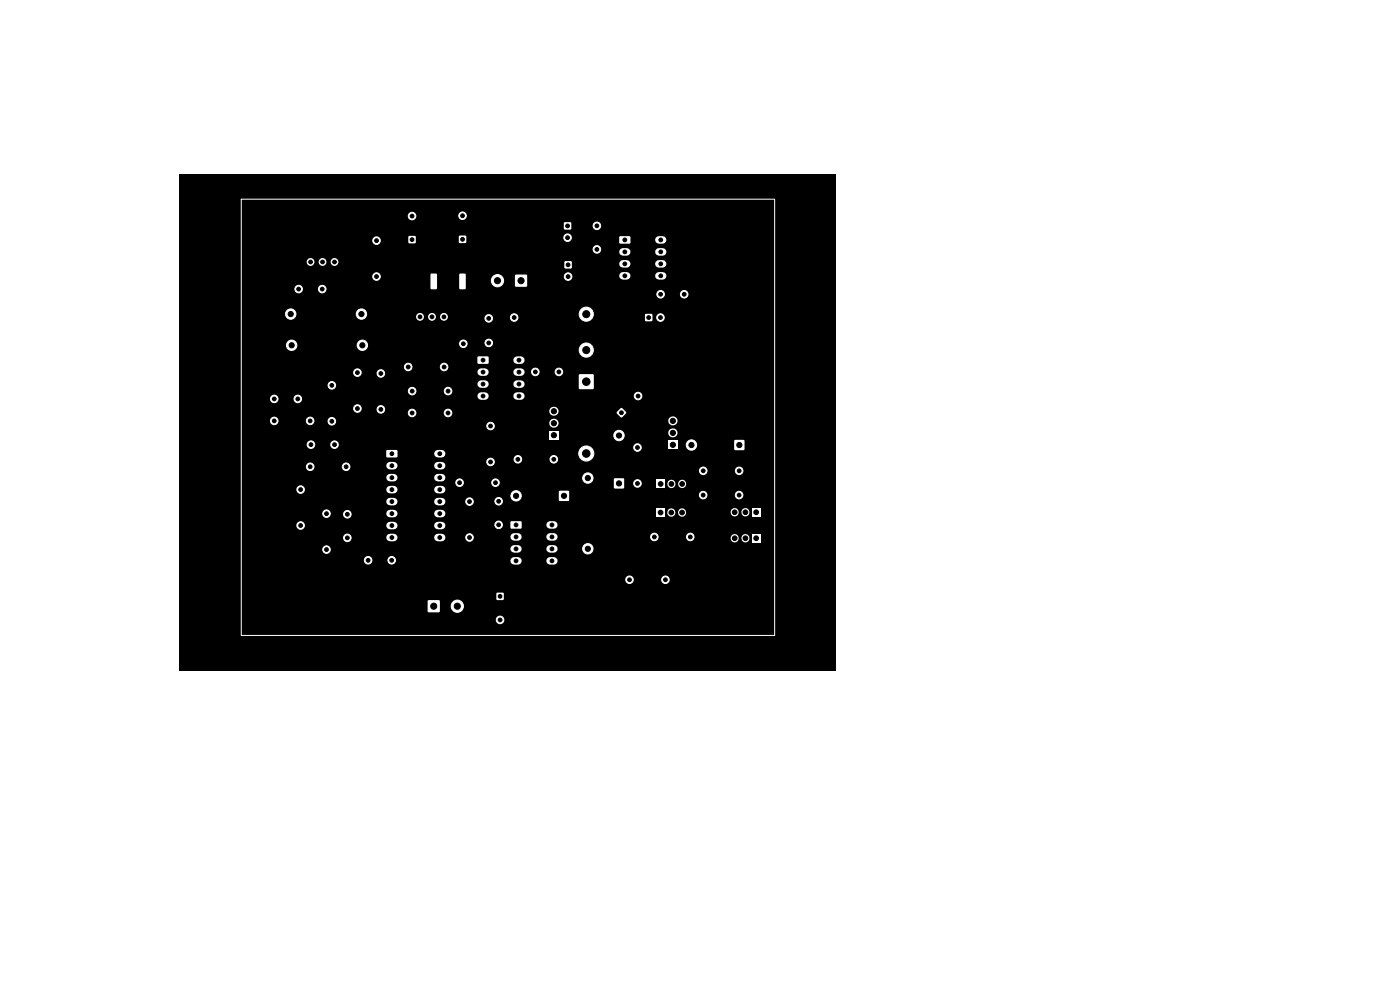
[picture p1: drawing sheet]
<svg xmlns="http://www.w3.org/2000/svg" width="297mm" height="210mm" viewBox="0 0 297 210" stroke-linecap="round" stroke-linejoin="round" font-family="sans-serif">
<path d="M38.1 37h139.2v105.4h-139.2z" fill="#000"/>
<g fill="#fff" stroke="#fff" stroke-width=".21">
<circle cx="58.2" cy="84.6" r=".8"/>
<circle cx="63.2" cy="84.6" r=".8"/>
<circle cx="71" cy="94.3" r=".8"/>
<circle cx="66" cy="94.3" r=".8"/>
<circle cx="86.6" cy="77.8" r=".8"/>
<circle cx="94.2" cy="77.8" r=".8"/>
<circle cx="94.2" cy="67.2" r=".72"/>
<circle cx="91.6" cy="67.2" r=".72"/>
<circle cx="89.1" cy="67.2" r=".72"/>
<circle cx="124.4" cy="74.3" r="1.5"/>
<circle cx="124.4" cy="66.6" r="1.5"/>
</g>
<path d="M119.8 55.5h1.4v1.4h-1.4z" fill="#fff"/>
<g fill="#fff" stroke="#fff" stroke-width=".21">
<circle cx="120.5" cy="58.7" r=".8"/>
<circle cx="135.2" cy="94.9" r=".8"/>
<circle cx="135.2" cy="102.6" r=".8"/>
<circle cx="68.4" cy="61.3" r=".8"/>
<circle cx="63.4" cy="61.3" r=".8"/>
<circle cx="126.6" cy="47.9" r=".8"/>
<circle cx="126.6" cy="52.9" r=".8"/>
<circle cx="149.2" cy="99.9" r=".8"/>
<circle cx="156.8" cy="99.9" r=".8"/>
<circle cx="65.8" cy="89.3" r=".8"/>
<circle cx="58.2" cy="89.3" r=".8"/>
<circle cx="71" cy="55.6" r=".72"/>
<circle cx="68.4" cy="55.6" r=".72"/>
<circle cx="65.9" cy="55.6" r=".72"/>
</g>
<path d="M116.5 91.4h2v1.9h-2z" fill="#fff"/>
<path d="M117.5 89.8h.1M117.5 87.2h.1" fill="none" stroke="#fff" stroke-width="1.9"/>
<path d="M109.3 58.3h2.5v2.5h-2.5z" fill="#fff"/>
<g fill="#fff" stroke="#fff" stroke-width=".21">
<circle cx="105.5" cy="59.5" r="1.3"/>
<circle cx="75.8" cy="86.7" r=".8"/>
<circle cx="75.8" cy="79" r=".8"/>
<circle cx="70.4" cy="89.4" r=".8"/>
<circle cx="70.4" cy="81.7" r=".8"/>
<circle cx="63.8" cy="103.9" r=".8"/>
<circle cx="63.8" cy="111.5" r=".8"/>
<circle cx="104.1" cy="98" r=".8"/>
<circle cx="104.1" cy="90.4" r=".8"/>
</g>
<path d="M82 95.5h2.2l.1 .2v1.2l-.2 .1h-2l-.2-.2z" fill="#fff"/>
<g fill="none" stroke="#fff" stroke-width="1.6">
<path d="M82.7 98.8h.8M92.9 98.8h.8M92.9 96.2h.8M82.7 101.3h.8M82.7 103.9h.8M82.7 106.4h.8M82.7 108.9h.8M82.7 111.5h.8M82.7 114h.8M92.9 101.3h.8M92.9 103.9h.8M92.9 106.4h.8"/>
<path d="M92.9 108.9h.8M92.9 111.5h.8M92.9 114h.8"/>
</g>
<g fill="#fff" stroke="#fff" stroke-width=".21">
<circle cx="69.3" cy="109" r=".8"/>
<circle cx="69.3" cy="116.6" r=".8"/>
<circle cx="117.5" cy="97.4" r=".8"/>
<circle cx="109.9" cy="97.4" r=".8"/>
<circle cx="145.1" cy="62.4" r=".8"/>
<circle cx="140.1" cy="62.4" r=".8"/>
</g>
<path d="M105.4 125.8h1.4v1.4h-1.4z" fill="#fff"/>
<circle cx="106.1" cy="131.5" r=".8" fill="#fff" stroke="#fff" stroke-width=".21"/>
<path d="M159.6 107.8h1.7v1.8h-1.7z" fill="#fff"/>
<path d="M155.9 108.6v.1M158.1 108.6v.1" fill="none" stroke="#fff" stroke-width="1.7"/>
<path d="M139.3 107.8h1.7v1.8h-1.7z" fill="#fff"/>
<path d="M142.4 108.7v.1M144.7 108.7v.1" fill="none" stroke="#fff" stroke-width="1.7"/>
<g fill="#fff" stroke="#fff" stroke-width=".21">
<circle cx="113.6" cy="78.9" r=".8"/>
<circle cx="118.6" cy="78.9" r=".8"/>
</g>
<path d="M130.3 101.5h2v2.1h-2z" fill="#fff"/>
<g fill="#fff" stroke="#fff" stroke-width=".21">
<circle cx="131.3" cy="92.4" r="1.1"/>
<circle cx="83.1" cy="118.9" r=".8"/>
<circle cx="78.1" cy="118.9" r=".8"/>
<circle cx="124.7" cy="101.4" r="1.1"/>
<circle cx="124.7" cy="116.4" r="1.1"/>
<circle cx="79.9" cy="51" r=".8"/>
<circle cx="79.9" cy="58.7" r=".8"/>
</g>
<path d="M108.3 110.6h2.2l.2 .2v1.2l-.3 .2-2-.1-.1-.2z" fill="#fff"/>
<path d="M109.1 113.9h.8M109.1 116.4h.8M109.1 119h.8M116.7 113.9h.8M116.7 116.4h.8M116.7 119h.8M116.7 111.4h.8" fill="none" stroke="#fff" stroke-width="1.6"/>
<g fill="#fff" stroke="#fff" stroke-width=".21">
<circle cx="146.4" cy="113.9" r=".8"/>
<circle cx="138.8" cy="113.9" r=".8"/>
<circle cx="76.9" cy="73.2" r="1.1"/>
<circle cx="61.9" cy="73.2" r="1.1"/>
<circle cx="105.8" cy="111.3" r=".8"/>
<circle cx="105.8" cy="106.3" r=".8"/>
</g>
<path d="M131.4 50.2l2.2-.1 .2 .2-.1 1.2-.2 .2h-2l-.1-.3z" fill="#fff"/>
<path d="M132.2 53.4h.8M132.2 56h.8M132.2 58.5h.8M139.8 53.4h.8M139.8 56h.8M139.8 58.5h.8M139.8 50.9h.8" fill="none" stroke="#fff" stroke-width="1.6"/>
<path d="M122.8 79.4h3.1v3.1h-3.1z" fill="#fff"/>
<circle cx="124.4" cy="96.2" r="1.6" fill="#fff" stroke="#fff" stroke-width=".21"/>
<path d="M136.9 66.6h1.4v1.5h-1.4z" fill="#fff"/>
<circle cx="140.1" cy="67.4" r=".8" fill="#fff" stroke="#fff" stroke-width=".21"/>
<path d="M139.3 101.8h1.7v1.8h-1.7z" fill="#fff"/>
<path d="M142.4 102.6v.1M144.7 102.6v.1" fill="none" stroke="#fff" stroke-width="1.7"/>
<path d="M101.3 75.7l2.2-.1 .2 .2v1.2l-.3 .2h-2l-.1-.3z" fill="#fff"/>
<path d="M102.1 78.9h.8M109.7 78.9h.8M109.7 76.4h.8M102.1 81.5h.8M102.1 84h.8M109.7 81.5h.8M109.7 84h.8" fill="none" stroke="#fff" stroke-width="1.6"/>
<g fill="#fff" stroke="#fff" stroke-width=".21">
<circle cx="109.1" cy="67.4" r=".8"/>
<circle cx="103.7" cy="72.7" r=".8"/>
</g>
<path d="M119.7 47.2h1.4v1.4h-1.4z" fill="#fff"/>
<g fill="#fff" stroke="#fff" stroke-width=".21">
<circle cx="120.4" cy="50.4" r=".8"/>
<circle cx="141.2" cy="123" r=".8"/>
<circle cx="133.5" cy="123" r=".8"/>
<circle cx="105.1" cy="102.4" r=".8"/>
<circle cx="97.5" cy="102.4" r=".8"/>
<circle cx="149.2" cy="105" r=".8"/>
<circle cx="156.8" cy="105" r=".8"/>
<circle cx="76.7" cy="66.6" r="1.1"/>
<circle cx="61.7" cy="66.6" r="1.1"/>
</g>
<path d="M118.6 104.2h2.1v2h-2.1z" fill="#fff"/>
<circle cx="109.5" cy="105.2" r="1.1" fill="#fff" stroke="#fff" stroke-width=".21"/>
<path d="M86.7 50.1h1.4v1.5h-1.4z" fill="#fff"/>
<g fill="#fff" stroke="#fff" stroke-width=".21">
<circle cx="87.4" cy="45.8" r=".8"/>
<circle cx="95.1" cy="83" r=".8"/>
<circle cx="87.4" cy="83" r=".8"/>
<circle cx="98.3" cy="72.9" r=".8"/>
<circle cx="103.7" cy="67.5" r=".8"/>
<circle cx="99.6" cy="114" r=".8"/>
<circle cx="99.6" cy="106.4" r=".8"/>
</g>
<path d="M97.4 50h1.5v1.5h-1.5z" fill="#fff"/>
<g fill="#fff" stroke="#fff" stroke-width=".21">
<circle cx="98.1" cy="45.8" r=".8"/>
<circle cx="87.4" cy="87.6" r=".8"/>
<circle cx="95" cy="87.6" r=".8"/>
<circle cx="73.7" cy="109.1" r=".8"/>
<circle cx="73.7" cy="114.1" r=".8"/>
</g>
<path d="M141.7 93.4h2v1.9h-2z" fill="#fff"/>
<path d="M142.7 91.8h.1M142.7 89.3h.1" fill="none" stroke="#fff" stroke-width="1.9"/>
<path d="M130.9 87.4l.9-.9 1.1 1-1.1 1.1-.9-.9z" fill="#fff"/>
<circle cx="135.4" cy="84" r=".8" fill="#fff" stroke="#fff" stroke-width=".21"/>
<path d="M90.8 127.4h2.4v2.4h-2.4z" fill="#fff"/>
<circle cx="97" cy="128.6" r="1.3" fill="#fff" stroke="#fff" stroke-width=".21"/>
<path d="M155.8 93.4h2.1v2h-2.1z" fill="#fff"/>
<g fill="#fff" stroke="#fff" stroke-width=".21">
<circle cx="146.7" cy="94.4" r="1.1"/>
<circle cx="65.8" cy="99" r=".8"/>
<circle cx="73.4" cy="99" r=".8"/>
</g>
<path d="M159.6 113.3h1.7v1.8h-1.7z" fill="#fff"/>
<path d="M155.9 114.1v.1M158.1 114.1v.1" fill="none" stroke="#fff" stroke-width="1.7"/>
<g fill="#fff" stroke="#fff" stroke-width=".21">
<circle cx="80.8" cy="86.8" r=".8"/>
<circle cx="80.8" cy="79.2" r=".8"/>
</g>
<g fill="#fff">
<path d="M97.5 58.1l1.1-.1 .2 .2v2.9l-.1 .2-1 .1-.3-.2z"/>
<path d="M91.4 58.1l1.1-.1 .2 .2v2.9l-.1 .2-1 .1-.3-.2z"/>
</g>
<path d="M51.2 42.3h113.1v92.5h-113.1z" fill="none" stroke="#fff" stroke-width=".21"/>
<g fill="#000" stroke="#000" stroke-width=".21">
<circle cx="65.9" cy="55.6" r=".4"/>
<circle cx="68.4" cy="55.6" r=".4"/>
<circle cx="71" cy="55.6" r=".4"/>
<circle cx="79.9" cy="51" r=".4"/>
<circle cx="79.9" cy="58.7" r=".4"/>
<circle cx="87.4" cy="50.8" r=".4"/>
<circle cx="87.4" cy="45.8" r=".4"/>
<circle cx="98.1" cy="50.8" r=".4"/>
<circle cx="98.1" cy="45.8" r=".4"/>
<circle cx="105.5" cy="59.5" r=".65"/>
<circle cx="110.5" cy="59.5" r=".65"/>
<circle cx="120.4" cy="47.9" r=".4"/>
<circle cx="120.4" cy="50.4" r=".4"/>
<circle cx="120.5" cy="58.7" r=".4"/>
<circle cx="120.5" cy="56.2" r=".4"/>
<circle cx="126.6" cy="52.9" r=".4"/>
<circle cx="126.6" cy="47.9" r=".4"/>
<circle cx="132.6" cy="53.4" r=".4"/>
<circle cx="132.6" cy="50.9" r=".4"/>
<circle cx="132.6" cy="58.5" r=".4"/>
<circle cx="132.6" cy="56" r=".4"/>
<circle cx="140.2" cy="56" r=".4"/>
<circle cx="140.2" cy="53.4" r=".4"/>
<circle cx="140.2" cy="50.9" r=".4"/>
<circle cx="140.2" cy="58.5" r=".4"/>
<circle cx="61.7" cy="66.6" r=".55"/>
<circle cx="61.9" cy="73.2" r=".55"/>
<circle cx="63.4" cy="61.3" r=".4"/>
<circle cx="68.4" cy="61.3" r=".4"/>
<circle cx="75.8" cy="79" r=".4"/>
<circle cx="76.7" cy="66.6" r=".55"/>
<circle cx="76.9" cy="73.2" r=".55"/>
<circle cx="80.8" cy="79.2" r=".4"/>
<circle cx="86.6" cy="77.8" r=".4"/>
<circle cx="89.1" cy="67.2" r=".4"/>
<circle cx="91.6" cy="67.2" r=".4"/>
<circle cx="94.2" cy="67.2" r=".4"/>
<circle cx="94.2" cy="77.8" r=".4"/>
<circle cx="98.3" cy="72.9" r=".4"/>
<circle cx="102.5" cy="76.4" r=".4"/>
<circle cx="102.5" cy="78.9" r=".4"/>
<circle cx="103.7" cy="67.5" r=".4"/>
<circle cx="103.7" cy="72.7" r=".4"/>
<circle cx="109.1" cy="67.4" r=".4"/>
<circle cx="110.1" cy="78.9" r=".4"/>
<circle cx="110.1" cy="76.4" r=".4"/>
<circle cx="113.6" cy="78.9" r=".4"/>
<circle cx="118.6" cy="78.9" r=".4"/>
<circle cx="124.4" cy="74.3" r=".75"/>
<circle cx="124.4" cy="66.6" r=".75"/>
<circle cx="137.6" cy="67.4" r=".4"/>
<circle cx="140.1" cy="67.4" r=".4"/>
<circle cx="140.1" cy="62.4" r=".4"/>
<circle cx="145.1" cy="62.4" r=".4"/>
<circle cx="58.2" cy="84.6" r=".4"/>
<circle cx="58.2" cy="89.3" r=".4"/>
<circle cx="63.2" cy="84.6" r=".4"/>
<circle cx="65.8" cy="89.3" r=".4"/>
<circle cx="65.8" cy="99" r=".4"/>
<circle cx="66" cy="94.3" r=".4"/>
<circle cx="70.4" cy="89.4" r=".4"/>
<circle cx="70.4" cy="81.7" r=".4"/>
<circle cx="71" cy="94.3" r=".4"/>
<circle cx="73.4" cy="99" r=".4"/>
<circle cx="75.8" cy="86.7" r=".4"/>
<circle cx="80.8" cy="86.8" r=".4"/>
<circle cx="83.1" cy="98.8" r=".4"/>
<circle cx="83.1" cy="96.2" r=".4"/>
<circle cx="87.4" cy="87.6" r=".4"/>
<circle cx="87.4" cy="83" r=".4"/>
<circle cx="93.3" cy="96.2" r=".4"/>
<circle cx="93.3" cy="98.8" r=".4"/>
<circle cx="95" cy="87.6" r=".4"/>
<circle cx="95.1" cy="83" r=".4"/>
<circle cx="102.5" cy="81.5" r=".4"/>
<circle cx="102.5" cy="84" r=".4"/>
<circle cx="104.1" cy="90.4" r=".4"/>
<circle cx="104.1" cy="98" r=".4"/>
<circle cx="109.9" cy="97.4" r=".4"/>
<circle cx="110.1" cy="84" r=".4"/>
<circle cx="110.1" cy="81.5" r=".4"/>
<circle cx="117.5" cy="97.4" r=".4"/>
<circle cx="117.5" cy="87.2" r=".55"/>
<circle cx="117.5" cy="92.3" r=".55"/>
<circle cx="117.5" cy="89.8" r=".55"/>
<circle cx="124.4" cy="81" r=".8"/>
<circle cx="124.4" cy="96.2" r=".8"/>
<circle cx="131.3" cy="92.4" r=".55"/>
<circle cx="131.8" cy="87.5" r=".4"/>
<circle cx="135.2" cy="94.9" r=".4"/>
<circle cx="135.4" cy="84" r=".4"/>
<circle cx="142.7" cy="91.8" r=".55"/>
<circle cx="142.7" cy="94.4" r=".55"/>
<circle cx="142.7" cy="89.3" r=".55"/>
<circle cx="146.7" cy="94.4" r=".55"/>
<circle cx="149.2" cy="99.9" r=".4"/>
<circle cx="156.8" cy="99.9" r=".4"/>
<circle cx="156.8" cy="94.4" r=".55"/>
<circle cx="63.8" cy="111.5" r=".4"/>
<circle cx="63.8" cy="103.9" r=".4"/>
<circle cx="69.3" cy="116.6" r=".4"/>
<circle cx="69.3" cy="109" r=".4"/>
<circle cx="73.7" cy="114.1" r=".4"/>
<circle cx="73.7" cy="109.1" r=".4"/>
<circle cx="78.1" cy="118.9" r=".4"/>
<circle cx="83.1" cy="118.9" r=".4"/>
<circle cx="83.1" cy="114" r=".4"/>
<circle cx="83.1" cy="106.4" r=".4"/>
<circle cx="83.1" cy="108.9" r=".4"/>
<circle cx="83.1" cy="111.5" r=".4"/>
<circle cx="83.1" cy="103.9" r=".4"/>
<circle cx="83.1" cy="101.3" r=".4"/>
<circle cx="93.3" cy="111.5" r=".4"/>
<circle cx="93.3" cy="101.3" r=".4"/>
<circle cx="93.3" cy="108.9" r=".4"/>
<circle cx="93.3" cy="106.4" r=".4"/>
<circle cx="93.3" cy="103.9" r=".4"/>
<circle cx="93.3" cy="114" r=".4"/>
<circle cx="97.5" cy="102.4" r=".4"/>
<circle cx="99.6" cy="106.4" r=".4"/>
<circle cx="99.6" cy="114" r=".4"/>
<circle cx="105.1" cy="102.4" r=".4"/>
<circle cx="105.8" cy="106.3" r=".4"/>
<circle cx="105.8" cy="111.3" r=".4"/>
<circle cx="109.5" cy="111.4" r=".4"/>
<circle cx="109.5" cy="113.9" r=".4"/>
<circle cx="109.5" cy="119" r=".4"/>
<circle cx="109.5" cy="116.4" r=".4"/>
<circle cx="109.5" cy="105.2" r=".55"/>
<circle cx="117.1" cy="111.4" r=".4"/>
<circle cx="117.1" cy="113.9" r=".4"/>
<circle cx="117.1" cy="119" r=".4"/>
<circle cx="117.1" cy="116.4" r=".4"/>
<circle cx="119.6" cy="105.2" r=".55"/>
<circle cx="124.7" cy="101.4" r=".55"/>
<circle cx="124.7" cy="116.4" r=".55"/>
<circle cx="131.3" cy="102.5" r=".55"/>
<circle cx="135.2" cy="102.6" r=".4"/>
<circle cx="138.8" cy="113.9" r=".4"/>
<circle cx="140.1" cy="108.7" r=".5"/>
<circle cx="140.2" cy="102.7" r=".5"/>
<circle cx="142.4" cy="108.7" r=".5"/>
<circle cx="142.4" cy="102.7" r=".5"/>
<circle cx="144.7" cy="108.7" r=".5"/>
<circle cx="144.7" cy="102.7" r=".5"/>
<circle cx="146.4" cy="113.9" r=".4"/>
<circle cx="149.2" cy="105" r=".4"/>
<circle cx="155.9" cy="114.2" r=".5"/>
<circle cx="155.9" cy="108.7" r=".5"/>
<circle cx="156.8" cy="105" r=".4"/>
<circle cx="158.1" cy="114.2" r=".5"/>
<circle cx="158.1" cy="108.7" r=".5"/>
<circle cx="160.4" cy="108.7" r=".5"/>
<circle cx="160.4" cy="114.2" r=".5"/>
<circle cx="92" cy="128.6" r=".65"/>
<circle cx="97" cy="128.6" r=".65"/>
<circle cx="106.1" cy="126.5" r=".4"/>
<circle cx="106.1" cy="131.5" r=".4"/>
<circle cx="133.5" cy="123" r=".4"/>
<circle cx="141.2" cy="123" r=".4"/>
</g>
</svg>
